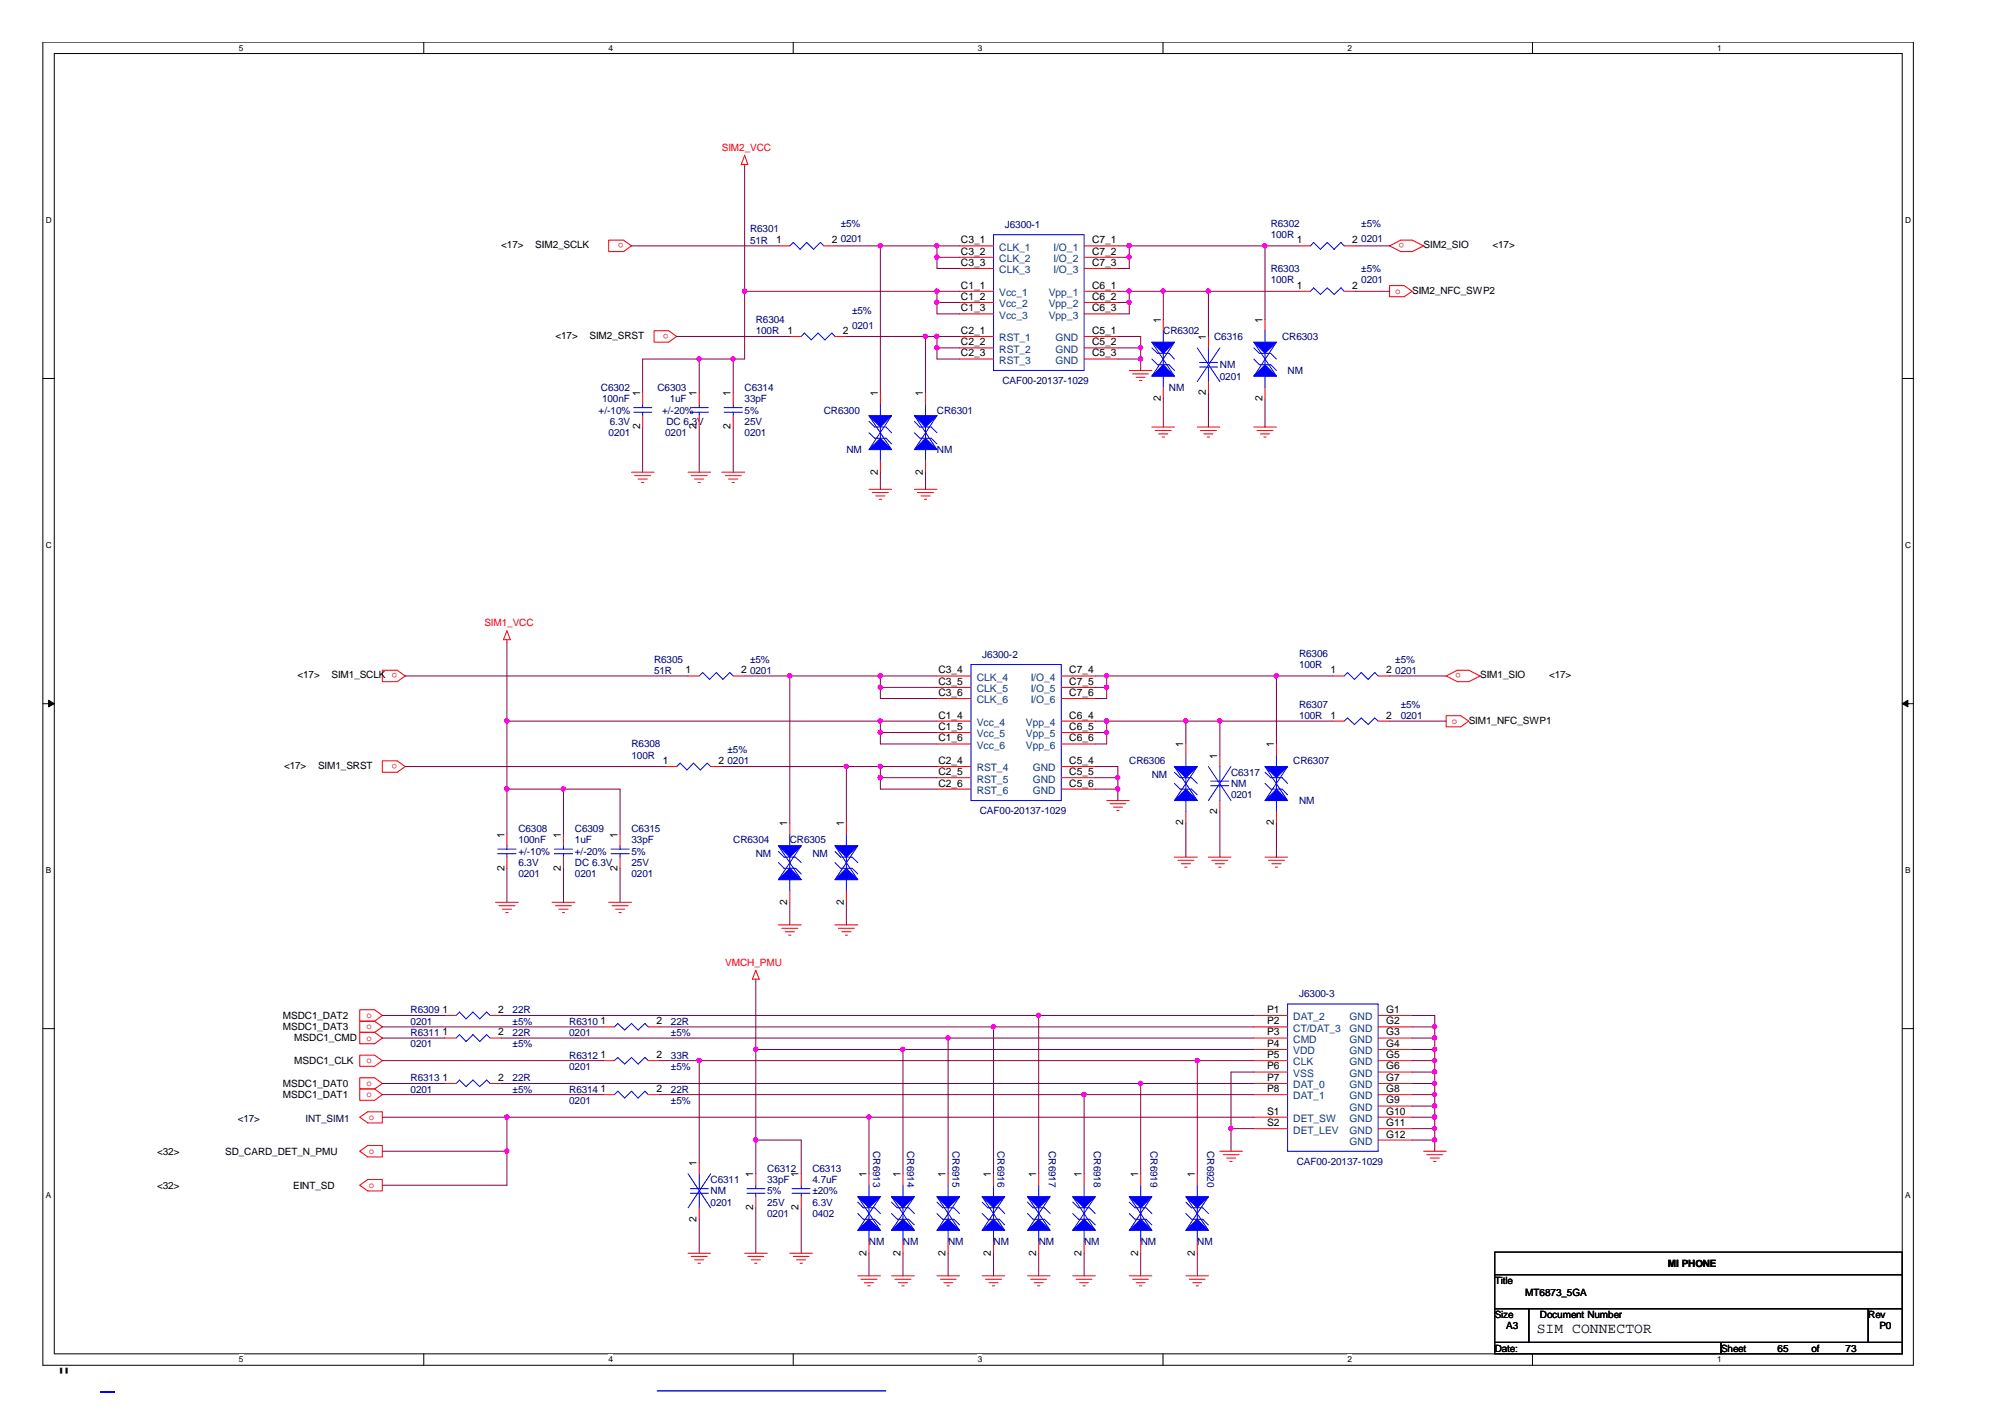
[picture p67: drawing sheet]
<svg xmlns="http://www.w3.org/2000/svg" width="297mm" height="210mm" viewBox="0 0 297 210" stroke-linecap="round" stroke-linejoin="round" font-family="sans-serif">
<defs><g id="words">
<text font-size="4.2" x="8.5" y="205.7">&quot;</text>
<text font-size="2.2" x="227.7" y="197.5">SIM CONNECTOR</text>
<g font-size="1.5" fill="#f00">
<text x="106.9" y="22.4">SIM2_VCC</text>
<text x="92.4" y="36" transform="rotate(-180 92.4 36)">o</text>
<text x="208" y="36" transform="rotate(-180 208 36)">o</text>
<text x="206.7" y="43.5">o</text>
<text x="99.1" y="49.5" transform="rotate(-180 99.1 49.5)">o</text>
<text x="71.8" y="92.8">SIM1_VCC</text>
<text x="58.8" y="99.8" transform="rotate(-180 58.8 99.8)">o</text>
<text x="216.4" y="99.8" transform="rotate(-180 216.4 99.8)">o</text>
<text x="215.1" y="107.2">o</text>
<text x="58.8" y="113.2" transform="rotate(-180 58.8 113.2)">o</text>
<text x="107.4" y="143.1">VMCH_PMU</text>
<text x="54.3" y="150.8">o</text>
<text x="54.3" y="152.5">o</text>
<text x="54.3" y="154.1">o</text>
<text x="54.3" y="157.5">o</text>
<text x="54.3" y="160.9">o</text>
<text x="54.3" y="162.5">o</text>
<text x="54.7" y="165.9">o</text>
<text x="54.7" y="170.9">o</text>
<text x="54.7" y="176">o</text>
</g>
<g font-size="1.5" fill="#000080">
<text x="111.1" y="34.4">R6301</text>
<text x="124.5" y="33.6">±5%</text>
<text x="124.5" y="35.8">0201</text>
<text x="148.8" y="33.8">J6300-1</text>
<text x="188.3" y="33.6">R6302</text>
<text x="188.3" y="35.3">100R</text>
<text x="201.7" y="33.6">±5%</text>
<text x="201.7" y="35.8">0201</text>
<text x="111.1" y="36.1">51R</text>
<text x="188.3" y="40.3">R6303</text>
<text x="188.3" y="42">100R</text>
<text x="201.7" y="40.3">±5%</text>
<text x="201.7" y="42">0201</text>
<text x="112" y="47.9">R6304</text>
<text x="126.2" y="46.5">±5%</text>
<text x="112" y="49.5">100R</text>
<text x="126.2" y="48.7">0201</text>
<text x="172.3" y="49.5">CR6302</text>
<text x="179.9" y="50.3">C6316</text>
<text x="189.9" y="50.3">CR6303</text>
<text x="89" y="57.9">C6302</text>
<text x="89.2" y="59.6">100nF</text>
<text x="97.4" y="57.9">C6303</text>
<text x="99.2" y="59.6">1uF</text>
<text x="110.3" y="57.9">C6314</text>
<text x="110.3" y="59.6">33pF</text>
<text x="148.5" y="56.9">CAF00-20137-1029</text>
<text x="173.2" y="57.9">NM</text>
<text x="180.7" y="54.5">NM</text>
<text x="180.7" y="56.2">0201</text>
<text x="190.8" y="55.4">NM</text>
<text x="88.7" y="61.3">+/-10%</text>
<text x="90.2" y="64.6">0201</text>
<text x="90.3" y="62.9">6.3V</text>
<text x="98.1" y="61.3">+/-20%</text>
<text x="98.6" y="64.6">0201</text>
<text x="98.7" y="62.9">DC 6.3V</text>
<text x="110.3" y="61.3">5%</text>
<text x="110.3" y="62.9">25V</text>
<text x="110.3" y="64.6">0201</text>
<text x="122" y="61.3">CR6300</text>
<text x="138.8" y="61.3">CR6301</text>
<text x="125.4" y="67.1">NM</text>
<text x="138.8" y="67.1">NM</text>
<text x="96.9" y="98.1">R6305</text>
<text x="96.9" y="99.8">51R</text>
<text x="111.1" y="98.1">±5%</text>
<text x="111.1" y="99.8">0201</text>
<text x="145.5" y="97.5">J6300-2</text>
<text x="192.4" y="97.3">R6306</text>
<text x="192.4" y="99">100R</text>
<text x="206.7" y="98.1">±5%</text>
<text x="206.7" y="99.8">0201</text>
<text x="192.4" y="104.8">R6307</text>
<text x="192.4" y="106.5">100R</text>
<text x="207.5" y="104.8">±5%</text>
<text x="207.5" y="106.5">0201</text>
<text x="93.6" y="110.7">R6308</text>
<text x="93.6" y="112.4">100R</text>
<text x="107.8" y="111.6">±5%</text>
<text x="107.8" y="113.2">0201</text>
<text x="167.3" y="113.2">CR6306</text>
<text x="191.6" y="113.2">CR6307</text>
<text x="170.6" y="115.2">NM</text>
<text x="182.4" y="114.9">C6317</text>
<text x="182.4" y="116.6">NM</text>
<text x="182.4" y="118.3">0201</text>
<text x="192.4" y="119.1">NM</text>
<text x="76.8" y="123.3">C6308</text>
<text x="76.8" y="124.9">100nF</text>
<text x="85.2" y="123.3">C6309</text>
<text x="85.2" y="124.9">1uF</text>
<text x="93.6" y="123.3">C6315</text>
<text x="93.6" y="124.9">33pF</text>
<text x="108.6" y="124.9">CR6304</text>
<text x="117" y="124.9">CR6305</text>
<text x="145.2" y="120.6">CAF00-20137-1029</text>
<text x="76.8" y="126.6">+/-10%</text>
<text x="76.8" y="128.3">6.3V</text>
<text x="76.8" y="130">0201</text>
<text x="85.2" y="126.6">+/-20%</text>
<text x="85.2" y="128.3">DC 6.3V</text>
<text x="85.2" y="130">0201</text>
<text x="93.6" y="126.6">5%</text>
<text x="93.6" y="128.3">25V</text>
<text x="93.6" y="130">0201</text>
<text x="112" y="127">NM</text>
<text x="120.4" y="127">NM</text>
<text x="192.4" y="147.8">J6300-3</text>
<text x="60.8" y="150.1">R6309</text>
<text x="60.8" y="151.8">0201</text>
<text x="60.8" y="153.5">R6311</text>
<text x="60.8" y="155.1">0201</text>
<text x="75.9" y="150.1">22R</text>
<text x="75.9" y="151.8">±5%</text>
<text x="75.9" y="155.1">±5%</text>
<text x="75.9" y="153.5">22R</text>
<text x="84.3" y="151.8">R6310</text>
<text x="84.3" y="153.5">0201</text>
<text x="99.4" y="151.8">22R</text>
<text x="99.4" y="153.5">±5%</text>
<text x="60.8" y="160.2">R6313</text>
<text x="60.8" y="161.9">0201</text>
<text x="75.9" y="161.9">±5%</text>
<text x="75.9" y="160.2">22R</text>
<text x="84.3" y="156.8">R6312</text>
<text x="84.3" y="161.9">R6314</text>
<text x="84.3" y="158.5">0201</text>
<text x="99.4" y="156.8">33R</text>
<text x="99.4" y="158.5">±5%</text>
<text x="99.4" y="161.9">22R</text>
<text x="84.3" y="163.5">0201</text>
<text x="99.4" y="163.5">±5%</text>
<text x="113.7" y="173.6">C6312</text>
<text x="120.4" y="173.6">C6313</text>
<text x="129.4" y="170.5" transform="rotate(90 129.4 170.5)">CR6913</text>
<text x="134.4" y="170.5" transform="rotate(90 134.4 170.5)">CR6914</text>
<text x="141.1" y="170.5" transform="rotate(90 141.1 170.5)">CR6915</text>
<text x="147.8" y="170.5" transform="rotate(90 147.8 170.5)">CR6916</text>
<text x="155.4" y="170.5" transform="rotate(90 155.4 170.5)">CR6917</text>
<text x="162.1" y="170.5" transform="rotate(90 162.1 170.5)">CR6918</text>
<text x="170.4" y="170.5" transform="rotate(90 170.4 170.5)">CR6919</text>
<text x="178.8" y="170.5" transform="rotate(90 178.8 170.5)">CR6920</text>
<text x="192.1" y="172.6">CAF00-20137-1029</text>
<text x="105.3" y="175.2">C6311</text>
<text x="105.3" y="176.9">NM</text>
<text x="105.3" y="178.6">0201</text>
<text x="113.7" y="175.2">33pF</text>
<text x="113.7" y="176.9">5%</text>
<text x="113.7" y="178.6">25V</text>
<text x="120.4" y="175.2">4.7uF</text>
<text x="120.4" y="176.9">±20%</text>
<text x="120.4" y="178.6">6.3V</text>
<text x="113.7" y="180.3">0201</text>
<text x="120.4" y="180.3">0402</text>
<text x="128.7" y="184.5">NM</text>
<text x="133.8" y="184.5">NM</text>
<text x="140.5" y="184.5">NM</text>
<text x="147.2" y="184.5">NM</text>
<text x="153.9" y="184.5">NM</text>
<text x="160.6" y="184.5">NM</text>
<text x="169" y="184.5">NM</text>
<text x="177.4" y="184.5">NM</text>
</g>
<g font-size="1.5">
<text x="74.3" y="36.8">&lt;17&gt;</text>
<text x="79.3" y="36.8">SIM2_SCLK</text>
<text x="115" y="36">1</text>
<text x="123.2" y="36">2</text>
<text x="142.4" y="36">C3_1</text>
<text x="142.4" y="37.7">C3_2</text>
<text x="142.4" y="39.4">C3_3</text>
<text x="161.8" y="36">C7_1</text>
<text x="161.8" y="37.7">C7_2</text>
<text x="161.8" y="39.4">C7_3</text>
<text x="192.1" y="36">1</text>
<text x="200.3" y="36">2</text>
<text x="210.9" y="36.8">SIM2_SIO</text>
<text x="221.1" y="36.8">&lt;17&gt;</text>
<text x="142.4" y="42.8">C1_1</text>
<text x="142.4" y="44.4">C1_2</text>
<text x="142.4" y="46.1">C1_3</text>
<text x="161.8" y="42.8">C6_1</text>
<text x="161.8" y="44.4">C6_2</text>
<text x="161.8" y="46.1">C6_3</text>
<text x="172" y="47.8" transform="rotate(-90 172 47.8)">1</text>
<text x="187" y="47.8" transform="rotate(-90 187 47.8)">1</text>
<text x="192.1" y="42.8">1</text>
<text x="200.3" y="42.8">2</text>
<text x="209.2" y="43.5">SIM2_NFC_SWP2</text>
<text x="82.3" y="50.2">&lt;17&gt;</text>
<text x="87.3" y="50.2">SIM2_SRST</text>
<text x="116.7" y="49.5">1</text>
<text x="124.9" y="49.5">2</text>
<text x="142.4" y="49.5">C2_1</text>
<text x="142.4" y="51.2">C2_2</text>
<text x="142.4" y="52.8">C2_3</text>
<text x="161.8" y="49.5">C5_1</text>
<text x="161.8" y="51.2">C5_2</text>
<text x="161.8" y="52.8">C5_3</text>
<text x="178.6" y="50.3" transform="rotate(-90 178.6 50.3)">1</text>
<text x="94.8" y="58.7" transform="rotate(-90 94.8 58.7)">1</text>
<text x="103.2" y="58.7" transform="rotate(-90 103.2 58.7)">1</text>
<text x="108.2" y="58.7" transform="rotate(-90 108.2 58.7)">1</text>
<text x="130" y="58.7" transform="rotate(-90 130 58.7)">1</text>
<text x="136.7" y="58.7" transform="rotate(-90 136.7 58.7)">1</text>
<text x="172" y="59.4" transform="rotate(-90 172 59.4)">2</text>
<text x="178.6" y="58.6" transform="rotate(-90 178.6 58.6)">2</text>
<text x="187" y="59.4" transform="rotate(-90 187 59.4)">2</text>
<text x="94.8" y="63.6" transform="rotate(-90 94.8 63.6)">2</text>
<text x="103.2" y="63.6" transform="rotate(-90 103.2 63.6)">2</text>
<text x="108.2" y="63.6" transform="rotate(-90 108.2 63.6)">2</text>
<text x="130" y="70.3" transform="rotate(-90 130 70.3)">2</text>
<text x="136.7" y="70.3" transform="rotate(-90 136.7 70.3)">2</text>
<text x="44.1" y="100.5">&lt;17&gt;</text>
<text x="49.1" y="100.5">SIM1_SCLK</text>
<text x="101.6" y="99.8">1</text>
<text x="109.8" y="99.8">2</text>
<text x="139" y="99.8">C3_4</text>
<text x="139" y="101.4">C3_5</text>
<text x="158.4" y="99.8">C7_4</text>
<text x="158.4" y="101.4">C7_5</text>
<text x="197.1" y="99.8">1</text>
<text x="205.4" y="99.8">2</text>
<text x="219.3" y="100.5">SIM1_SIO</text>
<text x="229.5" y="100.5">&lt;17&gt;</text>
<text x="139" y="103.1">C3_6</text>
<text x="139" y="106.4">C1_4</text>
<text x="158.4" y="106.4">C6_4</text>
<text x="158.4" y="103.1">C7_6</text>
<text x="197.1" y="106.4">1</text>
<text x="205.4" y="106.4">2</text>
<text x="217.6" y="107.2">SIM1_NFC_SWP1</text>
<text x="42.1" y="113.9">&lt;17&gt;</text>
<text x="47.1" y="113.9">SIM1_SRST</text>
<text x="98.2" y="113.2">1</text>
<text x="106.5" y="113.2">2</text>
<text x="139" y="108.1">C1_5</text>
<text x="139" y="109.8">C1_6</text>
<text x="139" y="113.2">C2_4</text>
<text x="158.4" y="108.1">C6_5</text>
<text x="158.4" y="109.8">C6_6</text>
<text x="158.4" y="113.2">C5_4</text>
<text x="175.3" y="110.7" transform="rotate(-90 175.3 110.7)">1</text>
<text x="180.3" y="112.4" transform="rotate(-90 180.3 112.4)">1</text>
<text x="188.7" y="110.7" transform="rotate(-90 188.7 110.7)">1</text>
<text x="139" y="114.8">C2_5</text>
<text x="139" y="116.5">C2_6</text>
<text x="158.4" y="114.8">C5_5</text>
<text x="158.4" y="116.5">C5_6</text>
<text x="74.7" y="124.1" transform="rotate(-90 74.7 124.1)">1</text>
<text x="83.1" y="124.1" transform="rotate(-90 83.1 124.1)">1</text>
<text x="91.5" y="124.1" transform="rotate(-90 91.5 124.1)">1</text>
<text x="116.6" y="122.4" transform="rotate(-90 116.6 122.4)">1</text>
<text x="125" y="122.4" transform="rotate(-90 125 122.4)">1</text>
<text x="175.3" y="122.3" transform="rotate(-90 175.3 122.3)">2</text>
<text x="180.3" y="120.6" transform="rotate(-90 180.3 120.6)">2</text>
<text x="188.7" y="122.3" transform="rotate(-90 188.7 122.3)">2</text>
<text x="74.7" y="129" transform="rotate(-90 74.7 129)">2</text>
<text x="83.1" y="129" transform="rotate(-90 83.1 129)">2</text>
<text x="91.5" y="129" transform="rotate(-90 91.5 129)">2</text>
<text x="116.6" y="134" transform="rotate(-90 116.6 134)">2</text>
<text x="125" y="134" transform="rotate(-90 125 134)">2</text>
<text x="41.9" y="150.9">MSDC1_DAT2</text>
<text x="41.9" y="152.6">MSDC1_DAT3</text>
<text x="43.6" y="154.3">MSDC1_CMD</text>
<text x="65.5" y="150">1</text>
<text x="65.5" y="153.4">1</text>
<text x="73.8" y="150">2</text>
<text x="73.8" y="153.4">2</text>
<text x="89" y="151.7">1</text>
<text x="97.2" y="151.7">2</text>
<text x="187.7" y="150">P1</text>
<text x="187.7" y="151.7">P2</text>
<text x="187.7" y="153.4">P3</text>
<text x="187.7" y="155.1">P4</text>
<text x="205.4" y="150">G1</text>
<text x="205.4" y="151.7">G2</text>
<text x="205.4" y="153.4">G3</text>
<text x="205.4" y="155.1">G4</text>
<text x="41.9" y="161">MSDC1_DAT0</text>
<text x="43.6" y="157.7">MSDC1_CLK</text>
<text x="65.5" y="160.1">1</text>
<text x="73.8" y="160.1">2</text>
<text x="89" y="156.7">1</text>
<text x="89" y="161.8">1</text>
<text x="97.2" y="156.7">2</text>
<text x="97.2" y="161.8">2</text>
<text x="187.7" y="156.7">P5</text>
<text x="187.7" y="158.4">P6</text>
<text x="187.7" y="160.1">P7</text>
<text x="187.7" y="161.8">P8</text>
<text x="205.4" y="156.7">G5</text>
<text x="205.4" y="158.4">G6</text>
<text x="205.4" y="160.1">G7</text>
<text x="205.4" y="161.8">G8</text>
<text x="41.9" y="162.7">MSDC1_DAT1</text>
<text x="187.7" y="165.1">S1</text>
<text x="187.7" y="166.8">S2</text>
<text x="205.4" y="163.5">G9</text>
<text x="205.4" y="165.1">G10</text>
<text x="205.4" y="166.8">G11</text>
<text x="23.3" y="171">&lt;32&gt;</text>
<text x="33.4" y="171">SD_CARD_DET_N_PMU</text>
<text x="103.2" y="172.7" transform="rotate(-90 103.2 172.7)">1</text>
<text x="205.4" y="168.5">G12</text>
<text x="23.3" y="176.1">&lt;32&gt;</text>
<text x="43.4" y="176.1">EINT_SD</text>
<text x="111.6" y="179.3" transform="rotate(-90 111.6 179.3)">2</text>
<text x="111.6" y="174.4" transform="rotate(-90 111.6 174.4)">1</text>
<text x="118.3" y="179.3" transform="rotate(-90 118.3 179.3)">2</text>
<text x="118.3" y="174.4" transform="rotate(-90 118.3 174.4)">1</text>
<text x="128.4" y="174.4" transform="rotate(-90 128.4 174.4)">1</text>
<text x="133.4" y="174.4" transform="rotate(-90 133.4 174.4)">1</text>
<text x="140.1" y="174.4" transform="rotate(-90 140.1 174.4)">1</text>
<text x="146.8" y="174.4" transform="rotate(-90 146.8 174.4)">1</text>
<text x="153.5" y="174.4" transform="rotate(-90 153.5 174.4)">1</text>
<text x="160.2" y="174.4" transform="rotate(-90 160.2 174.4)">1</text>
<text x="168.6" y="174.4" transform="rotate(-90 168.6 174.4)">1</text>
<text x="177" y="174.4" transform="rotate(-90 177 174.4)">1</text>
<text x="103.2" y="180.9" transform="rotate(-90 103.2 180.9)">2</text>
<text x="128.4" y="186" transform="rotate(-90 128.4 186)">2</text>
<text x="133.4" y="186" transform="rotate(-90 133.4 186)">2</text>
<text x="140.1" y="186" transform="rotate(-90 140.1 186)">2</text>
<text x="146.8" y="186" transform="rotate(-90 146.8 186)">2</text>
<text x="153.5" y="186" transform="rotate(-90 153.5 186)">2</text>
<text x="160.2" y="186" transform="rotate(-90 160.2 186)">2</text>
<text x="168.6" y="186" transform="rotate(-90 168.6 186)">2</text>
<text x="177" y="186" transform="rotate(-90 177 186)">2</text>
<text x="221.4" y="190.2">Title</text>
<text x="221.4" y="190.2">T</text>
<text x="226" y="192">MT6873_5GA</text>
<text x="227.2" y="192">T6873_5GA</text>
<text x="247.1" y="187.6">MI PHONE</text>
<text x="247.1" y="187.6">M</text>
<text x="221.4" y="195.2">Siize</text>
<text x="221.4" y="195.2">Size</text>
<text x="222.7" y="195.2">ze</text>
<text x="223.1" y="196.9">A3</text>
<text x="228.1" y="195.2">Document Num er</text>
<text x="228.1" y="195.2">Document</text>
<text x="229.2" y="195.2">ocum</text>
<text x="236.2" y="195.2">umber</text>
<text x="276.8" y="195.2">Rev</text>
<text x="277.8" y="195.2">ev</text>
<text x="278.4" y="196.9">P0</text>
<text x="221.4" y="200.2">Date:</text>
<text x="221.4" y="200.2">D</text>
<text x="255" y="200.2">Sheet</text>
<text x="255" y="200.2">Sh</text>
<text x="263.4" y="200.2">65</text>
<text x="268.4" y="200.2">of</text>
<text x="273.4" y="200.2">73</text>
</g>
<g font-size="1.5" fill="#004080">
<text x="148" y="37.1">CLK_1</text>
<text x="148" y="38.8">CLK_2</text>
<text x="148" y="40.5">CLK_3</text>
<text x="156.1" y="37.1">I/O_1</text>
<text x="156.1" y="38.8">I/O_2</text>
<text x="156.1" y="40.5">I/O_3</text>
<text x="148" y="43.9">Vcc_1</text>
<text x="148" y="45.5">Vcc_2</text>
<text x="148" y="47.2">Vcc_3</text>
<text x="155.4" y="43.9">Vpp_1</text>
<text x="155.4" y="45.5">Vpp_2</text>
<text x="155.4" y="47.2">Vpp_3</text>
<text x="148" y="50.6">RST_1</text>
<text x="148" y="52.3">RST_2</text>
<text x="148" y="53.9">RST_3</text>
<text x="156.4" y="50.6">GND</text>
<text x="156.4" y="52.3">GND</text>
<text x="156.4" y="53.9">GND</text>
<text x="144.7" y="100.9">CLK_4</text>
<text x="152.7" y="100.9">I/O_4</text>
<text x="144.7" y="102.5">CLK_5</text>
<text x="144.7" y="104.2">CLK_6</text>
<text x="144.7" y="107.5">Vcc_4</text>
<text x="152" y="107.5">Vpp_4</text>
<text x="152.7" y="102.5">I/O_5</text>
<text x="152.7" y="104.2">I/O_6</text>
<text x="144.7" y="109.2">Vcc_5</text>
<text x="144.7" y="110.9">Vcc_6</text>
<text x="152" y="109.2">Vpp_5</text>
<text x="152" y="110.9">Vpp_6</text>
<text x="144.7" y="114.3">RST_4</text>
<text x="144.7" y="115.9">RST_5</text>
<text x="144.7" y="117.6">RST_6</text>
<text x="153" y="114.3">GND</text>
<text x="153" y="115.9">GND</text>
<text x="153" y="117.6">GND</text>
<text x="191.6" y="151.1">DAT_2</text>
<text x="191.6" y="154.5">CMD</text>
<text x="191.6" y="152.8">CT/DAT_3</text>
<text x="199.9" y="151.1">GND</text>
<text x="199.9" y="152.8">GND</text>
<text x="199.9" y="154.5">GND</text>
<text x="191.6" y="156.2">VDD</text>
<text x="191.6" y="157.8">CLK</text>
<text x="191.6" y="159.5">VSS</text>
<text x="191.6" y="161.2">DAT_0</text>
<text x="199.9" y="156.2">GND</text>
<text x="199.9" y="157.8">GND</text>
<text x="199.9" y="159.5">GND</text>
<text x="199.9" y="161.2">GND</text>
<text x="191.6" y="162.9">DAT_1</text>
<text x="191.6" y="166.2">DET_SW</text>
<text x="191.6" y="167.9">DET_LEV</text>
<text x="199.9" y="162.9">GND</text>
<text x="199.9" y="164.6">GND</text>
<text x="199.9" y="166.2">GND</text>
<text x="199.9" y="167.9">GND</text>
<text x="199.9" y="169.6">GND</text>
</g>
<g font-size="1.5" fill="#000040">
<text x="35.2" y="166.2">&lt;17&gt;</text>
<text x="45.3" y="166.2">INT_SIM1</text>
</g>
<g font-size="1.2">
<text x="35.4" y="7.5">5</text>
<text x="90.1" y="7.5">4</text>
<text x="144.9" y="7.5">3</text>
<text x="199.6" y="7.5">2</text>
<text x="254.4" y="7.5">1</text>
<text x="6.8" y="33.1">D</text>
<text x="282.2" y="33.1">D</text>
<text x="6.8" y="81.2">C</text>
<text x="282.2" y="81.2">C</text>
<text x="6.8" y="129.4">B</text>
<text x="282.2" y="129.4">B</text>
<text x="6.8" y="177.5">A</text>
<text x="282.2" y="177.5">A</text>
<text x="35.4" y="201.8">5</text>
<text x="90.1" y="201.8">4</text>
<text x="144.9" y="201.8">3</text>
<text x="199.6" y="201.8">2</text>
<text x="254.4" y="201.8">1</text>
</g>
</g></defs>
<path d="M6.3 6.2h277.2v196h-277.2zM8 7.9h273.8v192.6h-273.8z" fill="none" stroke="#000" stroke-width=".15"/>
<g fill="#fff">
<path d="M35.4 6.4h.6v1.4h-.6z"/>
<path d="M35.4 200.7h.6v1.4h-.6z"/>
</g>
<path d="M62.8 6.2v1.7M62.8 200.5v1.7" fill="none" stroke="#000" stroke-width=".15"/>
<g fill="#fff">
<path d="M90.1 6.4h.7v1.4h-.7z"/>
<path d="M90.1 200.7h.7v1.4h-.7z"/>
</g>
<path d="M117.5 6.2v1.7M117.5 200.5v1.7" fill="none" stroke="#000" stroke-width=".15"/>
<g fill="#fff">
<path d="M144.9 6.4h.6v1.4h-.6z"/>
<path d="M144.9 200.7h.6v1.4h-.6z"/>
</g>
<path d="M172.3 6.2v1.7M172.3 200.5v1.7" fill="none" stroke="#000" stroke-width=".15"/>
<g fill="#fff">
<path d="M199.6 6.4h.7v1.4h-.7z"/>
<path d="M199.6 200.7h.7v1.4h-.7z"/>
</g>
<path d="M227 6.2v1.7M227 200.5v1.7" fill="none" stroke="#000" stroke-width=".15"/>
<g fill="#fff">
<path d="M254.4 6.4h.6v1.4h-.6z"/>
<path d="M6.8 31.9h.8v1.4h-.8z"/>
<path d="M254.4 200.7h.6v1.4h-.6z"/>
<path d="M282.2 31.9h.9v1.4h-.9z"/>
<path d="M6.8 80.1h.8v1.4h-.8z"/>
<path d="M282.2 80.1h.9v1.4h-.9z"/>
</g>
<path d="M6.3 56.1h1.7M281.8 56.1h1.7" fill="none" stroke="#000" stroke-width=".15"/>
<g fill="#fff">
<path d="M6.8 128.2h.7v1.4h-.7z"/>
<path d="M282.2 128.2h.8v1.4h-.8z"/>
</g>
<path d="M6.3 104.2h1.7M281.8 104.2h1.7" fill="none" stroke="#000" stroke-width=".15"/>
<g fill="#000" stroke="#000" stroke-width=".15">
<path d="M7.2 103.7l.8 .5-.8 .5z" fill-rule="evenodd"/>
<path d="M281.8 104.2l.9-.5v1z" fill-rule="evenodd"/>
</g>
<g fill="#fff">
<path d="M6.8 176.4h.7v1.4h-.7z"/>
<path d="M282.2 176.4h.8v1.4h-.8z"/>
</g>
<path d="M6.3 152.4h1.7M281.8 152.4h1.7M221.4 185.5h60.4v3.3h-60.4zM221.4 188.8h60.4v5.1h-60.4zM221.4 193.9h5.1v5h-5.1zM221.4 198.9h33.6v1.6h-33.6zM226.5 193.9h50.3v5h-50.3zM255 198.9h26.8v1.6h-26.8zM276.8 193.9h5v5h-5z" fill="none" stroke="#000" stroke-width=".15"/>
<g fill="none" stroke="#f00" stroke-width=".15">
<path d="M90.2 35.6h2.2l1.2 .8-1.2 .9h-2.2zM110.3 23l.5 1.4h-1zM110.3 24.4v.3M115.3 36.4h1.7M122 36.4h1.7M142.2 36.4h5M142.2 38.1h5M142.2 39.8h5M160.6 36.4h5M160.6 38.1h5M160.6 39.8h5M192.4 36.4h1.7"/>
<path d="M199.1 36.4h1.7M205.9 36.4l1.6-.8h1.7l1.7 .8-1.7 .9h-1.7zM95.2 58.2v1.7M96.9 49h2.2l1.1 .8-1.1 .9h-2.2zM103.6 58.2v1.7M108.6 58.2v1.7M117 49.8h1.7M123.7 49.8h1.7M130.4 58.2v1.7M137.1 58.2v1.7M142.2 43.2h5M142.2 49.8h5"/>
<path d="M142.2 44.8h5M142.2 46.5h5M142.2 51.5h5M142.2 53.2h5M160.6 43.2h5M160.6 49.8h5M160.6 44.8h5M160.6 46.5h5M160.6 51.5h5M160.6 53.2h5M167.3 54.9h3.3M167.8 55.4h2.3"/>
<path d="M168.3 55.9h1.3M168.8 56.4h.4M172.3 47.3v1.7M172.3 57.4v1.7M179 49.8v1.7M179 56.5v1.7M187.4 47.3v1.7M187.4 57.4v1.7M192.4 43.2h1.7M199.1 43.2h1.7M205.9 42.3h2.1l1.2 .9-1.2 .8h-2.1zM93.6 69.9h3.3"/>
<path d="M94 70.5h2.4M94.5 71h1.4M95 71.5h.4M95.2 61.6v1.7M101.9 69.9h3.4M102.4 70.5h2.4M102.9 71h1.4M103.4 71.5h.4M103.6 61.6v1.7M106.9 69.9h3.4M107.4 70.5h2.4M107.9 71h1.4"/>
<path d="M108.5 71.5h.3M108.6 61.6v1.7M128.7 72.5h3.4M129.2 73h2.4M129.8 73.5h1.3M130.3 74h.3M130.4 68.3v1.6M135.5 72.5h3.3M135.9 73h2.4M136.4 73.5h1.4M136.9 74h.4M137.1 68.3v1.6"/>
<path d="M170.6 63.3h3.4M171.2 63.8h2.3M171.7 64.3h1.3M172.2 64.7h.3M177.4 63.3h3.3M177.8 63.8h2.4M178.4 64.3h1.3M178.9 64.7h.3M185.8 63.3h3.3M186.2 63.8h2.4M186.7 64.3h1.4M187.2 64.7h.4"/>
<path d="M56.6 99.3h2.2l1.2 .8-1.2 .9h-2.2zM75.1 93.4l.5 1.4h-1zM75.1 94.8v.3M56.6 112.7h2.2l1.2 .9-1.2 .8h-2.2zM98.6 113.6h1.6M101.9 100.1h1.7M105.3 113.6h1.6M108.6 100.1h1.7M138.8 100.1h5M138.8 106.8h5M138.8 113.6h5M138.8 101.8h5"/>
<path d="M138.8 103.5h5M138.8 108.5h5M138.8 110.2h5M138.8 115.2h5M138.8 116.9h5M157.2 100.1h5.1M157.2 106.8h5.1M157.2 113.6h5.1M157.2 101.8h5.1M157.2 103.5h5.1M157.2 108.5h5.1M157.2 110.2h5.1"/>
<path d="M157.2 115.2h5.1M157.2 116.9h5.1M164 118.6h3.3M164.5 119.1h2.3M165 119.6h1.3M175.7 110.2v1.7M180.7 111.9v1.7M180.7 118.6v1.6M189.1 110.2v1.7M197.5 100.1h1.6M197.5 106.8h1.6M204.2 100.1h1.7"/>
<path d="M204.2 106.8h1.7M214.2 106h2.2l1.2 .8-1.2 .9h-2.2zM214.2 100.1l1.7-.8h1.7l1.7 .8-1.7 .9h-1.7zM73.4 133.7h3.4M73.9 134.2h2.4M74.4 134.7h1.4M74.9 135.2h.4M75.1 123.6v1.7M75.1 127v1.6M81.8 133.7h3.4M82.3 134.2h2.4M82.8 134.7h1.4"/>
<path d="M83.3 135.2h.4M83.5 123.6v1.7M83.5 127v1.6M90.2 133.7h3.4M90.7 134.2h2.3M91.2 134.7h1.3M91.7 135.2h.3M91.9 123.6v1.7M91.9 127v1.6M115.3 137h3.4M115.8 137.5h2.4M116.3 138h1.4"/>
<path d="M116.8 138.5h.4M117 121.9v1.7M117 132v1.7M123.7 137h3.4M124.2 137.5h2.4M124.7 138h1.4M125.2 138.5h.4M125.4 121.9v1.7M125.4 132v1.7M165.4 120.1h.4M174 127h3.4M174.5 127.4h2.4"/>
<path d="M175 127.9h1.4M175.5 128.5h.4M175.7 120.2v1.7M179 127h3.4M179.5 127.4h2.4M180 127.9h1.4M180.6 128.5h.3M187.4 127h3.4M187.9 127.4h2.4M188.4 127.9h1.4M188.9 128.5h.4M189.1 120.2v1.7"/>
<path d="M53.3 149.6h2.2l1.1 .8-1.1 .9h-2.2zM53.3 159.7h2.2l1.1 .8-1.1 .8h-2.2zM53.3 152.9h2.2l1.1 .9-1.1 .8h-2.2zM53.3 156.3h2.2l1.1 .8-1.1 .9h-2.2zM55.5 151.3h-2.2v1.6h2.2M55.5 151.3l1.1 .8-1.1 .8M65.9 150.4h1.7M65.9 153.8h1.7M72.6 150.4h1.7M72.6 153.8h1.7M89.4 152.1h1.6M89.4 157.1h1.6"/>
<path d="M96.1 152.1h1.6M96.1 157.1h1.6M112 143.7l.5 1.3h-1zM112 145v.4M185.8 152.1h5M185.8 157.1h5M185.8 150.4h5M185.8 153.8h5M185.8 155.5h5M185.8 158.8h5M204.2 152.1h5M204.2 157.1h5"/>
<path d="M204.2 150.4h5M204.2 153.8h5M204.2 155.5h5M204.2 158.8h5M53.3 175.6l1.2-.9h2.1v1.7h-2.1zM53.3 161.3h2.2l1.1 .9-1.1 .8h-2.2zM53.3 165.5l1.2-.8h2.1v1.6h-2.1zM53.3 170.5l1.2-.8h2.1v1.7h-2.1zM65.9 160.5h1.7M72.6 160.5h1.7M89.4 162.2h1.6M96.1 162.2h1.6"/>
<path d="M103.6 172.2v1.7M103.6 178.9v1.7M112 173.9v1.7M112 177.3v1.6M118.7 173.9v1.7M118.7 177.3v1.6M128.7 173.9v1.7M133.8 173.9v1.7M140.5 173.9v1.7M147.2 173.9v1.7M153.9 173.9v1.7M160.6 173.9v1.7"/>
<path d="M169 173.9v1.7M177.4 173.9v1.7M180.7 170.5h3.4M181.2 171h2.4M181.7 171.5h1.3M182.2 172.1h.3M185.8 162.2h5M185.8 160.5h5M185.8 165.5h5M185.8 167.2h5M204.2 162.2h5M204.2 160.5h5"/>
<path d="M204.2 165.5h5M204.2 167.2h5M204.2 163.8h5M204.2 168.9h5M210.9 170.5h3.3M211.4 171h2.3M211.9 171.5h1.3M212.4 172.1h.3M101.9 185.6h3.4M102.4 186.1h2.4M102.9 186.6h1.4M103.4 187.1h.4"/>
<path d="M110.3 185.6h3.4M110.8 186.1h2.4M111.3 186.6h1.3M111.8 187.1h.3M117 185.6h3.4M117.5 186.1h2.3M118 186.6h1.3M118.5 187.1h.4M127.1 189h3.3M127.6 189.5h2.3M128.1 190h1.3M128.6 190.5h.3"/>
<path d="M128.7 184v1.6M132.1 189h3.4M132.6 189.5h2.4M133.1 190h1.4M133.6 190.5h.3M133.8 184v1.6M138.8 189h3.4M139.3 189.5h2.3M139.8 190h1.3M140.3 190.5h.3M140.5 184v1.6M145.5 189h3.3"/>
<path d="M146 189.5h2.4M146.5 190h1.4M147 190.5h.4M147.2 184v1.6M152.2 189h3.4M152.7 189.5h2.4M153.2 190h1.4M153.7 190.5h.4M153.9 184v1.6M158.9 189h3.4M159.4 189.5h2.4M159.9 190h1.3"/>
<path d="M160.4 190.5h.4M160.6 184v1.6M167.3 189h3.3M167.8 189.5h2.3M168.3 190h1.3M168.8 190.5h.4M169 184v1.6M175.7 189h3.3M176.2 189.5h2.3M176.7 190h1.3M177.2 190.5h.3M177.4 184v1.6"/>
</g>
<g fill="#00f" stroke="#00f" stroke-width=".15">
<path d="M187.4 113.6h3.4l-1.7 1.6z" fill-rule="evenodd"/>
<path d="M189.1 116.9l1.7 1.7h-3.4z" fill-rule="evenodd"/>
<path d="M185.8 50.7h3.3l-1.7 1.6z" fill-rule="evenodd"/>
<path d="M187.4 54l1.7 1.7h-3.3z" fill-rule="evenodd"/>
<path d="M175.7 177.3h3.3l-1.6 1.6z" fill-rule="evenodd"/>
<path d="M175.7 182.3l1.7-1.7 1.6 1.7z" fill-rule="evenodd"/>
<path d="M115.3 125.3h3.4l-1.7 1.7z" fill-rule="evenodd"/>
<path d="M115.3 130.3l1.7-1.7 1.7 1.7z" fill-rule="evenodd"/>
<path d="M174 113.6h3.4l-1.7 1.6z" fill-rule="evenodd"/>
<path d="M175.7 116.9l1.7 1.7h-3.4z" fill-rule="evenodd"/>
<path d="M152.2 177.3h3.4l-1.7 1.6z" fill-rule="evenodd"/>
<path d="M152.2 182.3l1.7-1.7 1.7 1.7z" fill-rule="evenodd"/>
<path d="M128.7 61.6h3.4l-1.7 1.7z" fill-rule="evenodd"/>
<path d="M128.7 66.6l1.7-1.7 1.7 1.7z" fill-rule="evenodd"/>
<path d="M170.6 50.7h3.4l-1.7 1.6z" fill-rule="evenodd"/>
<path d="M170.6 55.7l1.7-1.7 1.7 1.7z" fill-rule="evenodd"/>
<path d="M123.7 125.3h3.4l-1.7 1.7z" fill-rule="evenodd"/>
<path d="M123.7 130.3l1.7-1.7 1.7 1.7z" fill-rule="evenodd"/>
<path d="M138.8 177.3h3.4l-1.7 1.6z" fill-rule="evenodd"/>
<path d="M140.5 180.6l1.7 1.7h-3.4z" fill-rule="evenodd"/>
<path d="M135.5 61.6h3.3l-1.7 1.7z" fill-rule="evenodd"/>
<path d="M137.1 64.9l1.7 1.7h-3.3z" fill-rule="evenodd"/>
<path d="M145.5 177.3h3.3l-1.6 1.6z" fill-rule="evenodd"/>
<path d="M145.5 182.3l1.7-1.7 1.6 1.7z" fill-rule="evenodd"/>
<path d="M127.1 177.3h3.3l-1.7 1.6z" fill-rule="evenodd"/>
<path d="M127.1 182.3l1.6-1.7 1.7 1.7z" fill-rule="evenodd"/>
<path d="M132.1 177.3h3.4l-1.7 1.6z" fill-rule="evenodd"/>
<path d="M132.1 182.3l1.7-1.7 1.7 1.7z" fill-rule="evenodd"/>
<path d="M167.3 177.3h3.3l-1.6 1.6z" fill-rule="evenodd"/>
<path d="M167.3 182.3l1.7-1.7 1.6 1.7z" fill-rule="evenodd"/>
<path d="M158.9 177.3h3.4l-1.7 1.6z" fill-rule="evenodd"/>
<path d="M158.9 182.3l1.7-1.7 1.7 1.7z" fill-rule="evenodd"/>
</g>
<g fill="none" stroke="#00f" stroke-width=".15">
<path d="M117 36.4l.5-.5 1 1 1-1 1 1 1-1 .5 .5M147.2 34.8h13.4v20.1h-13.4zM194.1 36.4l.5-.5 1 1 1-1 1.1 1 1-1 .4 .5M95.2 59.9v.5M103.6 59.9v.5M108.6 59.9v.5M118.7 49.8l.5-.5 1 1 1-1 1 1 1-1 .5 .5M130.4 59.9v1.7M137.1 59.9v1.7M170.6 51.5l.9 .8h1.7l.8 .9M170.6 53.2l.9 .8h1.7l.8 .9M170.6 50.7l3.4 5"/>
<path d="M172.3 49v1.7M172.3 52.3v1.7M172.3 55.7v1.7M174 50.7l-3.4 5M177.4 51.5l3.3 5M177.7 53.7h2.7M177.7 54.4h2.7M179 51.5v2.2M179 54.4v2.1M180.7 51.5l-3.3 5M185.8 51.5l.8 .8h1.7l.8 .9M185.8 53.2l.8 .8h1.7l.8 .9"/>
<path d="M185.8 50.7l3.3 5M187.4 49v1.7M187.4 52.3v1.7M187.4 55.7v1.7M189.1 50.7l-3.3 5M194.1 43.2l.5-.6 1 1 1-1 1.1 1 1-1 .4 .6M93.9 60.4h2.7M93.9 61.1h2.7M95.2 61.1v.5M102.3 60.4h2.6M102.3 61.1h2.6M103.6 61.1v.5"/>
<path d="M107.3 60.4h2.7M107.3 61.1h2.7M108.6 61.1v.5M128.7 62.4l.9 .9h1.7l.8 .8M128.7 64.1l.9 .8h1.7l.8 .9M128.7 61.6l3.4 5M130.4 63.3v1.6M130.4 66.6v1.7M132.1 61.6l-3.4 5M135.5 62.4l.8 .9h1.7l.8 .8M135.5 64.1l.8 .8h1.7l.8 .9M135.5 61.6l3.3 5"/>
<path d="M137.1 63.3v1.6M137.1 66.6v1.7M138.8 61.6l-3.3 5M143.8 98.4h13.4v20.2h-13.4zM100.2 113.6l.6-.6 1 1.1 .9-1.1 1.1 1.1 1-1.1 .5 .6M103.6 100.1l.5-.5 1 1 1-1 1 1 1-1 .5 .5M174 114.4l.8 .8h1.7l.9 .8M174 116l.8 .9h1.7l.9 .8M174 113.6l3.4 5M175.7 111.9v1.7M175.7 115.2v1.7M175.7 118.6v1.6"/>
<path d="M177.4 113.6l-3.4 5M179 113.6l3.4 5M179.4 115.7h2.6M179.4 116.4h2.6M180.7 113.6v2.1M180.7 116.4v2.2M182.4 113.6l-3.4 5M187.4 114.4l.9 .8h1.6l.9 .8M187.4 116l.9 .9h1.6l.9 .8M187.4 113.6l3.4 5M189.1 111.9v1.7M189.1 115.2v1.7"/>
<path d="M189.1 118.6v1.6M190.8 113.6l-3.4 5M199.1 100.1l.5-.5 1.1 1 1-1 1 1 1-1 .5 .5M199.1 106.8l.5-.4 1.1 .9 1-.9 1 .9 1-.9 .5 .4M73.7 125.8h2.8M73.7 126.5h2.8M75.1 125.3v.5M75.1 126.5v.5M82.1 125.8h2.7M82.1 126.5h2.7M83.5 125.3v.5M83.5 126.5v.5"/>
<path d="M90.5 125.8h2.7M90.5 126.5h2.7M91.9 125.3v.5M91.9 126.5v.5M115.3 126.1l.9 .9h1.7l.8 .8M115.3 127.8l.9 .8h1.7l.8 .9M115.3 125.3l3.4 5M117 123.6v1.7M117 127v1.6M117 130.3v1.7M118.7 125.3l-3.4 5M123.7 126.1l.8 .9h1.7l.9 .8"/>
<path d="M123.7 127.8l.8 .8h1.7l.9 .9M123.7 125.3l3.4 5M125.4 123.6v1.7M125.4 127v1.6M125.4 130.3v1.7M127.1 125.3l-3.4 5M67.6 150.4l.5-.5 .9 1 1.1-1 1 1 1-1 .5 .5M67.6 153.8l.5-.5 .9 1 1.1-1 1 1 1-1 .5 .5M91 152.1l.5-.5 1 1 1.1-1 .9 1 1-1 .6 .5M91 157.1l.5-.5 1 1 1.1-1 .9 1 1-1 .6 .5M190.8 148.7h13.4v21.8h-13.4zM67.6 160.5l.5-.5 .9 1 1.1-1 1 1 1-1 .5 .5"/>
<path d="M91 162.2l.5-.6 1 1.1 1.1-1.1 .9 1.1 1-1.1 .6 .6M101.9 173.9l3.4 5M102.3 176.1h2.6M102.3 176.8h2.6M103.6 173.9v2.2M103.6 176.8v2.1M105.3 173.9l-3.4 5M110.7 176.1h2.6M110.7 176.8h2.6M112 175.6v.5M112 176.8v.5M117.3 176.1h2.7"/>
<path d="M117.3 176.8h2.7M118.7 175.6v.5M118.7 176.8v.5M127.1 178.1l.8 .8h1.7l.8 .9M127.1 179.8l.8 .8h1.7l.8 .9M127.1 177.3l3.3 5M128.7 175.6v1.7M128.7 178.9v1.7M130.4 177.3l-3.3 5M132.1 178.1l.8 .8h1.7l.9 .9M132.1 179.8l.8 .8h1.7l.9 .9M132.1 177.3l3.4 5"/>
<path d="M133.8 175.6v1.7M133.8 178.9v1.7M135.5 177.3l-3.4 5M138.8 178.1l.9 .8h1.6l.9 .9M138.8 179.8l.9 .8h1.6l.9 .9M138.8 177.3l3.4 5M140.5 175.6v1.7M140.5 178.9v1.7M142.2 177.3l-3.4 5M145.5 178.1l.8 .8h1.7l.8 .9M145.5 179.8l.8 .8h1.7l.8 .9M145.5 177.3l3.3 5"/>
<path d="M147.2 175.6v1.7M147.2 178.9v1.7M148.8 177.3l-3.3 5M152.2 178.1l.8 .8h1.7l.9 .9M152.2 179.8l.8 .8h1.7l.9 .9M152.2 177.3l3.4 5M153.9 175.6v1.7M153.9 178.9v1.7M155.6 177.3l-3.4 5M158.9 178.1l.9 .8h1.6l.9 .9M158.9 179.8l.9 .8h1.6l.9 .9M158.9 177.3l3.4 5"/>
<path d="M160.6 175.6v1.7M160.6 178.9v1.7M162.3 177.3l-3.4 5M167.3 178.1l.8 .8h1.7l.8 .9M167.3 179.8l.8 .8h1.7l.8 .9M167.3 177.3l3.3 5M169 175.6v1.7M169 178.9v1.7M170.6 177.3l-3.3 5M175.7 178.1l.8 .8h1.7l.8 .9M175.7 179.8l.8 .8h1.7l.8 .9M175.7 177.3l3.3 5"/>
<path d="M177.4 175.6v1.7M177.4 178.9v1.7M179 177.3l-3.3 5M128.7 182.3v1.7M133.8 182.3v1.7M140.5 182.3v1.7M147.2 182.3v1.7M153.9 182.3v1.7M160.6 182.3v1.7M169 182.3v1.7M177.4 182.3v1.7"/>
</g>
<g fill="none" stroke="#800040" stroke-width=".15">
<path d="M93.6 36.4h21.7M110.3 24.7v28.5h-15.1v5M123.7 36.4h18.5M130.4 36.4v21.8M138.8 38.1h3.4M138.8 36.4v3.4h3.4M165.6 38.1h1.7M165.6 36.4h26.8M167.3 36.4v3.4h-1.7M187.4 36.4v10.9M200.8 36.4h5.1M100.2 49.8h16.8"/>
<path d="M103.6 53.2v5M108.6 53.2v5M110.3 43.2h31.9M125.4 49.8h16.8M137.1 49.8v8.4M138.8 43.2v3.3h3.4M138.8 49.8v3.4h3.4M138.8 44.8h3.4M138.8 51.5h3.4M165.6 43.2h26.8M165.6 44.8h1.7M165.6 51.5h3.4"/>
<path d="M165.6 53.2h3.4M165.6 49.8h3.4v5.1M167.3 43.2v3.3h-1.7M172.3 43.2v4.1M172.3 59.1v4.2M179 43.2v6.6M179 58.2v5.1M187.4 59.1v4.2M200.8 43.2h5.1M95.2 63.3v6.6M103.6 63.3v6.6M108.6 63.3v6.6"/>
<path d="M130.4 69.9v2.6M137.1 69.9v2.6M75.1 95.1v28.5M60 100.1h41.9M60 113.6h38.6M75.1 106.8h63.7M75.1 116.9h16.8v6.7M83.5 116.9v6.7M106.9 113.6h31.9M110.3 100.1h28.5M117 100.1v21.8M125.4 113.6v8.3"/>
<path d="M130.4 101.8h8.4M130.4 100.1v3.4h8.4M130.4 106.8v3.4h8.4M130.4 113.6v3.3h8.4M130.4 108.5h8.4M130.4 115.2h8.4M162.3 100.1h35.2M162.3 101.8h1.7M162.3 106.8h35.2M162.3 108.5h1.7M162.3 115.2h3.3M162.3 116.9h3.3"/>
<path d="M162.3 113.6h3.3v5M164 100.1v3.4h-1.7M164 106.8v3.4h-1.7M175.7 106.8v3.4M180.7 106.8v5.1M189.1 100.1v10.1M205.9 100.1h8.3M205.9 106.8h8.3M75.1 128.6v5.1M83.5 128.6v5.1M91.9 128.6v5.1M117 133.7v3.3"/>
<path d="M125.4 133.7v3.3M175.7 121.9v5.1M180.7 120.2v6.8M189.1 121.9v5.1M56.6 150.4h9.3M56.6 152.1h32.8M56.6 153.8h9.3M56.6 157.1h32.8M74.3 150.4h111.5M74.3 153.8h111.5M97.7 152.1h88.1M97.7 157.1h88.1"/>
<path d="M103.6 157.1v15.1M112 145.4v28.5M112 155.5h73.8M133.8 155.5v18.4M140.5 153.8v20.1M147.2 152.1v21.8M153.9 150.4v23.5M177.4 157.1v16.8M185.8 158.8h-3.4v11.7M209.2 150.4h3.4v20.1M209.2 152.1h3.4M209.2 153.8h3.4"/>
<path d="M209.2 157.1h3.4M209.2 155.5h3.4M209.2 158.8h3.4M56.6 165.5h129.2M56.6 170.5h18.5M56.6 160.5h9.3M56.6 162.2h32.8M74.3 160.5h111.5M75.1 165.5v10.1h-18.5M97.7 162.2h88.1M112 178.9v6.7M112 168.9h6.7v5"/>
<path d="M118.7 178.9v6.7M128.7 165.5v8.4M160.6 162.2v11.7M169 160.5v13.4M182.4 167.2h3.4M209.2 165.5h3.4M209.2 167.2h3.4M209.2 168.9h3.4M209.2 160.5h3.4M209.2 162.2h3.4M209.2 163.8h3.4M103.6 180.6v5"/>
<path d="M128.7 185.6v3.4M133.8 185.6v3.4M140.5 185.6v3.4M147.2 185.6v3.4M153.9 185.6v3.4M160.6 185.6v3.4M169 185.6v3.4M177.4 185.6v3.4"/>
</g>
<g fill="#f0f" stroke="#f0f" stroke-width=".15">
<circle cx="163.9" cy="100.1" r=".32"/>
<circle cx="130.4" cy="101.8" r=".32"/>
<circle cx="130.4" cy="106.8" r=".32"/>
<circle cx="130.4" cy="108.5" r=".32"/>
<circle cx="130.4" cy="115.2" r=".32"/>
<circle cx="75.1" cy="106.8" r=".32"/>
<circle cx="163.9" cy="101.8" r=".32"/>
<circle cx="165.6" cy="115.2" r=".32"/>
<circle cx="165.6" cy="116.9" r=".32"/>
<circle cx="163.9" cy="106.8" r=".32"/>
<circle cx="163.9" cy="108.5" r=".32"/>
<circle cx="175.7" cy="106.8" r=".32"/>
<circle cx="125.4" cy="113.5" r=".32"/>
<circle cx="138.8" cy="38.1" r=".32"/>
<circle cx="138.8" cy="36.4" r=".32"/>
<circle cx="138.8" cy="43.1" r=".32"/>
<circle cx="110.3" cy="43.1" r=".32"/>
<circle cx="138.8" cy="44.8" r=".32"/>
<circle cx="138.8" cy="51.5" r=".32"/>
<circle cx="138.8" cy="49.8" r=".32"/>
<circle cx="103.6" cy="53.2" r=".32"/>
<circle cx="137.1" cy="49.8" r=".32"/>
<circle cx="75.1" cy="170.5" r=".32"/>
<circle cx="75.1" cy="165.5" r=".32"/>
<circle cx="111.9" cy="168.9" r=".32"/>
<circle cx="128.7" cy="165.5" r=".32"/>
<circle cx="140.4" cy="153.7" r=".32"/>
<circle cx="133.7" cy="155.4" r=".32"/>
<circle cx="212.5" cy="158.8" r=".32"/>
<circle cx="212.5" cy="157.1" r=".32"/>
<circle cx="212.5" cy="160.5" r=".32"/>
<circle cx="212.5" cy="162.1" r=".32"/>
<circle cx="212.5" cy="163.8" r=".32"/>
<circle cx="212.5" cy="167.2" r=".32"/>
<circle cx="212.5" cy="165.5" r=".32"/>
<circle cx="212.5" cy="168.9" r=".32"/>
<circle cx="212.5" cy="155.4" r=".32"/>
<circle cx="212.5" cy="153.7" r=".32"/>
<circle cx="212.5" cy="152.1" r=".32"/>
<circle cx="111.9" cy="155.4" r=".32"/>
<circle cx="182.3" cy="167.2" r=".32"/>
<circle cx="167.3" cy="44.8" r=".32"/>
<circle cx="167.3" cy="43.1" r=".32"/>
<circle cx="167.3" cy="38.1" r=".32"/>
<circle cx="169" cy="51.5" r=".32"/>
<circle cx="169" cy="53.2" r=".32"/>
<circle cx="187.4" cy="36.4" r=".32"/>
<circle cx="167.3" cy="36.4" r=".32"/>
<circle cx="130.4" cy="36.4" r=".32"/>
<circle cx="117" cy="100.1" r=".32"/>
<circle cx="83.5" cy="116.9" r=".32"/>
<circle cx="75.1" cy="116.9" r=".32"/>
<circle cx="130.4" cy="100.1" r=".32"/>
<circle cx="177.4" cy="157.1" r=".32"/>
<circle cx="103.6" cy="157.1" r=".32"/>
<circle cx="153.9" cy="150.4" r=".32"/>
<circle cx="147.2" cy="152.1" r=".32"/>
<circle cx="169" cy="160.5" r=".32"/>
<circle cx="160.6" cy="162.1" r=".32"/>
<circle cx="130.4" cy="113.5" r=".32"/>
<circle cx="189.1" cy="100.1" r=".32"/>
<circle cx="179" cy="43.1" r=".32"/>
<circle cx="180.7" cy="106.8" r=".32"/>
<circle cx="172.3" cy="43.1" r=".32"/>
<circle cx="108.6" cy="53.2" r=".32"/>
</g>
<path d="M14.8 206.2h2.1" fill="none" stroke="#00f" stroke-width=".21"/>
<path d="M97.4 206h33.8" fill="none" stroke="#00f" stroke-width=".18"/>
<use href="#words"/>
</svg>
